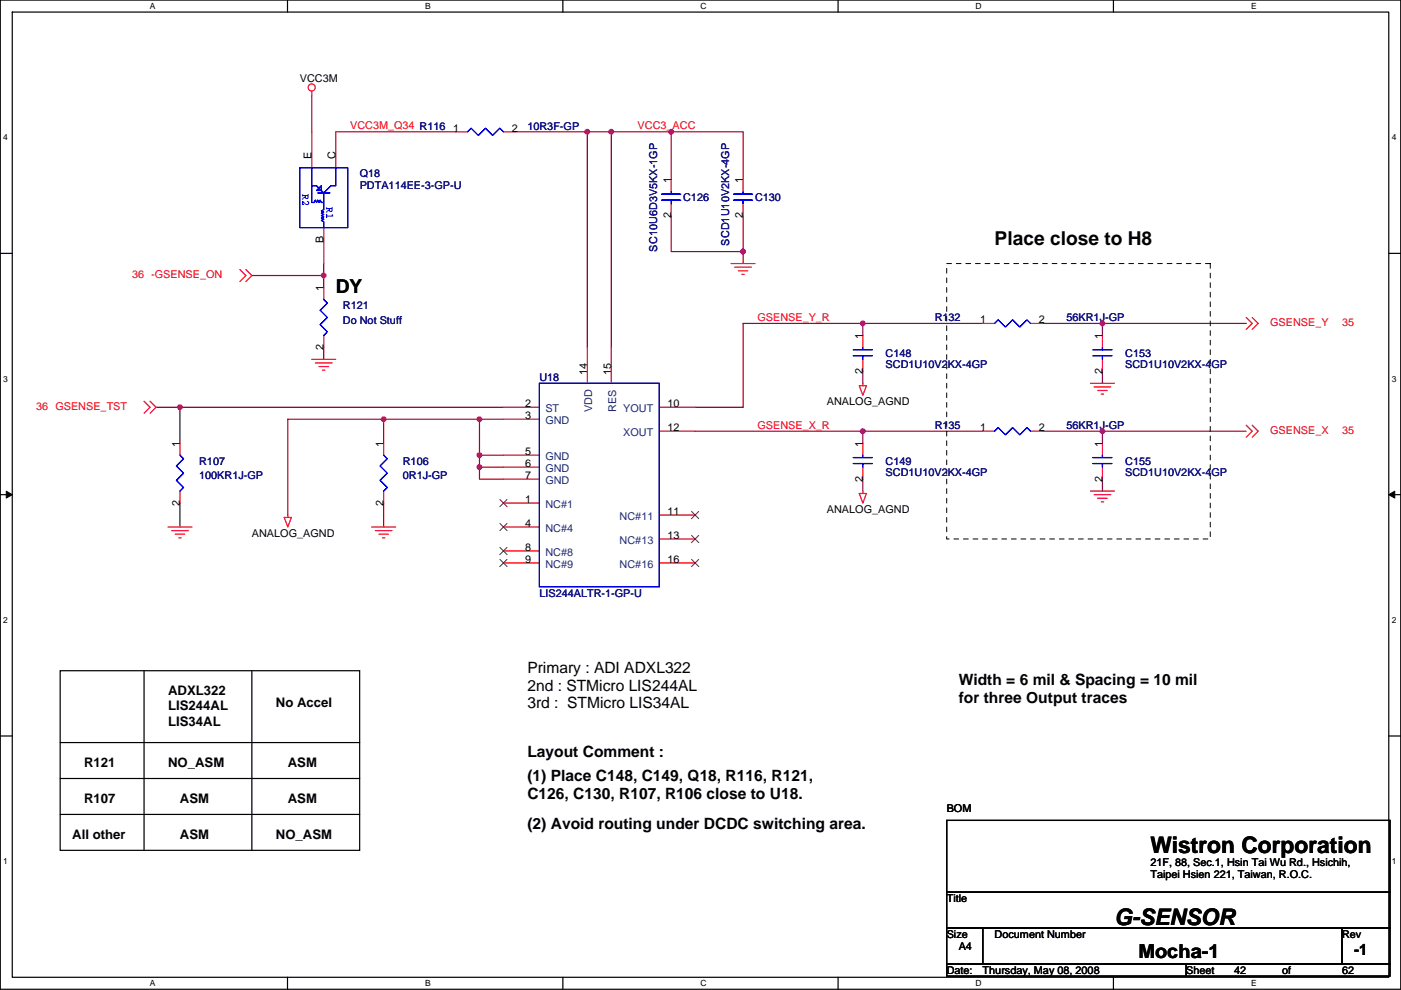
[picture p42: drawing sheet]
<svg xmlns="http://www.w3.org/2000/svg" width="297mm" height="210mm" viewBox="0 0 297 210" stroke-linecap="round" stroke-linejoin="round" font-family="sans-serif">
<defs><g id="words">
<g font-size="4.8">
<text x="243.9" y="181">Wistron Corporation</text>
<text x="236.3" y="196.2">G-SENSOR</text>
</g>
<g font-size="4.1">
<text x="210.9" y="52">Place close to H8</text>
<text x="71.2" y="62.2">DY</text>
<text x="241.4" y="203.2">Mocha-1</text>
</g>
<g font-size="3.3">
<text x="111.8" y="142.7">Primary : ADI ADXL322</text>
<text x="111.8" y="146.5">2nd : STMicro LIS244AL</text>
<text x="203.3" y="145.3">Width = 6 mil &amp; Spacing = 10 mil</text>
<text x="203.3" y="149.2">for three Output traces</text>
<text x="111.8" y="150.3">3rd : STMicro LIS34AL</text>
<text x="111.8" y="160.6">Layout Comment :</text>
<text x="111.8" y="165.7">(1) Place C148, C149, Q18, R116, R121,</text>
<text x="111.8" y="169.5">C126, C130, R107, R106 close to U18.</text>
<text x="111.8" y="175.8">(2) Avoid routing under DCDC switching area.</text>
<text x="287.1" y="202.5">-1</text>
</g>
<g font-size="2.8">
<text x="35.6" y="147.4">ADXL322</text>
<text x="58.5" y="149.9">No Accel</text>
<text x="35.6" y="150.7">LIS244AL</text>
<text x="35.6" y="153.9">LIS34AL</text>
<text x="17.8" y="162.6">R121</text>
<text x="35.6" y="162.6">NO_ASM</text>
<text x="61" y="162.6">ASM</text>
<text x="17.8" y="170.2">R107</text>
<text x="38.2" y="170.2">ASM</text>
<text x="61" y="170.2">ASM</text>
<text x="15.3" y="177.9">All other</text>
<text x="38.2" y="177.9">ASM</text>
<text x="58.5" y="177.9">NO_ASM</text>
</g>
<g font-size="2.3">
<text x="63.6" y="17.3">VCC3M</text>
<text x="96.1" y="27.9">1</text>
<text x="108.5" y="27.9">2</text>
<text x="66.1" y="33.8" transform="rotate(-90 66.1 33.8)">E</text>
<text x="71.2" y="33.8" transform="rotate(-90 71.2 33.8)">C</text>
<text x="142.3" y="38.9" transform="rotate(-90 142.3 38.9)">1</text>
<text x="157.5" y="38.9" transform="rotate(-90 157.5 38.9)">1</text>
<text x="142.3" y="46.3" transform="rotate(-90 142.3 46.3)">2</text>
<text x="157.5" y="46.3" transform="rotate(-90 157.5 46.3)">2</text>
<text x="68.6" y="51.6" transform="rotate(-90 68.6 51.6)">B</text>
<text x="68.6" y="61.7" transform="rotate(-90 68.6 61.7)">1</text>
<text x="182.9" y="71.9" transform="rotate(-90 182.9 71.9)">1</text>
<text x="207.8" y="68.6">1</text>
<text x="220.3" y="68.6">2</text>
<text x="233.7" y="71.9" transform="rotate(-90 233.7 71.9)">1</text>
<text x="68.6" y="74.2" transform="rotate(-90 68.6 74.2)">2</text>
<text x="124.5" y="79.5" transform="rotate(-90 124.5 79.5)">14</text>
<text x="129.6" y="79.5" transform="rotate(-90 129.6 79.5)">15</text>
<text x="182.9" y="79.3" transform="rotate(-90 182.9 79.3)">2</text>
<text x="233.7" y="79.3" transform="rotate(-90 233.7 79.3)">2</text>
<text x="111.3" y="86.4">2</text>
<text x="111.3" y="88.9">3</text>
<text x="141.5" y="86.4">10</text>
<text x="175.3" y="85.9">ANALOG_AGND</text>
<text x="38.1" y="94.8" transform="rotate(-90 38.1 94.8)">1</text>
<text x="81.3" y="94.8" transform="rotate(-90 81.3 94.8)">1</text>
<text x="141.5" y="91.4">12</text>
<text x="182.9" y="94.8" transform="rotate(-90 182.9 94.8)">1</text>
<text x="207.8" y="91.4">1</text>
<text x="220.3" y="91.4">2</text>
<text x="233.7" y="94.8" transform="rotate(-90 233.7 94.8)">1</text>
<text x="111.3" y="101.6">7</text>
<text x="111.3" y="96.5">5</text>
<text x="111.3" y="99.1">6</text>
<text x="38.1" y="107.2" transform="rotate(-90 38.1 107.2)">2</text>
<text x="81.3" y="107.2" transform="rotate(-90 81.3 107.2)">2</text>
<text x="111.3" y="106.7">1</text>
<text x="182.9" y="102.2" transform="rotate(-90 182.9 102.2)">2</text>
<text x="233.7" y="102.2" transform="rotate(-90 233.7 102.2)">2</text>
<text x="53.4" y="113.8">ANALOG_AGND</text>
<text x="111.3" y="111.8">4</text>
<text x="141.5" y="109.2">11</text>
<text x="175.3" y="108.8">ANALOG_AGND</text>
<text x="111.3" y="116.8">8</text>
<text x="111.3" y="119.4">9</text>
<text x="141.5" y="114.3">13</text>
<text x="141.5" y="119.4">16</text>
<text x="200.7" y="172.3">BOM</text>
<text x="243.9" y="183.7">21F, 88, Sec.1, Hsin Tai Wu Rd., Hsichih,</text>
<text x="200.7" y="191.3">Title</text>
<text x="243.9" y="186.3">Taipei Hsien 221, Taiwan, R.O.C.</text>
<text x="200.7" y="198.9">Size</text>
<text x="203.3" y="201.5">A4</text>
<text x="210.9" y="198.9">Document Number</text>
<text x="284.5" y="198.9">Rev</text>
<text x="200.7" y="206.5">Date:</text>
<text x="208.3" y="206.5">Thursday, May 08, 2008</text>
<text x="251.5" y="206.5">Sheet</text>
<text x="261.7" y="206.5">42</text>
<text x="271.8" y="206.5">of</text>
<text x="284.5" y="206.5">62</text>
</g>
<g font-size="2.3" fill="#f00">
<text x="74.2" y="27.5">VCC3M_Q34 R116</text>
<text x="135.2" y="27.5">VCC3_ACC</text>
<text x="28" y="59">36 -GSENSE_ON</text>
<text x="160.6" y="68.1">GSENSE_Y_R</text>
<text x="269.3" y="69.1">GSENSE_Y</text>
<text x="284.5" y="69.1">35</text>
<text x="7.7" y="86.9">36 GSENSE_TST</text>
<text x="160.6" y="91">GSENSE_X_R</text>
<text x="269.3" y="92">GSENSE_X</text>
<text x="284.5" y="92">35</text>
</g>
<g font-size="2.3" fill="#000080">
<text x="111.8" y="27.5">10R3F-GP</text>
<text x="76.3" y="37.6">Q18</text>
<text x="76.3" y="40.2">PDTA114EE-3-GP-U</text>
<text x="144.8" y="42.7">C126</text>
<text x="160.1" y="42.7">C130</text>
<text x="139.3" y="53.4" transform="rotate(-90 139.3 53.4)">SC10U6D3V5KX-1GP</text>
<text x="154.6" y="52.1" transform="rotate(-90 154.6 52.1)">SCD1U10V2KX-4GP</text>
<text x="72.7" y="65.6">R121</text>
<text x="72.7" y="68.6">Do Not Stuff</text>
<text x="198.2" y="68.1">R132</text>
<text x="226.1" y="68.1">56KR1J-GP</text>
<text x="187.8" y="75.7">C148</text>
<text x="238.6" y="75.7">C153</text>
<text x="114.4" y="80.8">U18</text>
<text x="187.8" y="78">SCD1U10V2KX-4GP</text>
<text x="238.6" y="78">SCD1U10V2KX-4GP</text>
<text x="198.2" y="91">R135</text>
<text x="226.1" y="91">56KR1J-GP</text>
<text x="42.2" y="98.6">R107</text>
<text x="42.2" y="101.6">100KR1J-GP</text>
<text x="85.4" y="98.6">R106</text>
<text x="85.4" y="101.6">0R1J-GP</text>
<text x="187.8" y="98.6">C149</text>
<text x="187.8" y="100.9">SCD1U10V2KX-4GP</text>
<text x="238.6" y="98.6">C155</text>
<text x="238.6" y="100.9">SCD1U10V2KX-4GP</text>
<text x="114.4" y="126.5">LIS244ALTR-1-GP-U</text>
</g>
<g font-size="2.3" fill="#00f">
<text x="64.2" y="41.2" transform="rotate(90 64.2 41.2)">R2</text>
<text x="69.2" y="44" transform="rotate(90 69.2 44)">R1</text>
</g>
<g font-size="2.3" fill="#004080">
<text x="115.6" y="87.4">ST</text>
<text x="115.6" y="90">GND</text>
<text x="125.6" y="87.5" transform="rotate(-90 125.6 87.5)">VDD</text>
<text x="130.7" y="87.3" transform="rotate(-90 130.7 87.3)">RES</text>
<text x="132.1" y="87.4">YOUT</text>
<text x="132.1" y="92.5">XOUT</text>
<text x="115.6" y="97.6">GND</text>
<text x="115.6" y="100.1">GND</text>
<text x="115.6" y="102.7">GND</text>
<text x="115.6" y="107.7">NC#1</text>
<text x="115.6" y="112.8">NC#4</text>
<text x="131.4" y="110.3">NC#11</text>
<text x="115.6" y="117.9">NC#8</text>
<text x="131.4" y="115.4">NC#13</text>
<text x="115.6" y="120.4">NC#9</text>
<text x="131.4" y="120.4">NC#16</text>
</g>
<g font-size="1.8">
<text x="31.8" y="1.9">A</text>
<text x="90.1" y="1.9">B</text>
<text x="148.5" y="1.9">C</text>
<text x="206.9" y="1.9">D</text>
<text x="265.2" y="1.9">E</text>
<text x=".7" y="29.8">4</text>
<text x="295.1" y="29.8">4</text>
<text x=".7" y="81">3</text>
<text x="295.1" y="81">3</text>
<text x=".7" y="132.1">2</text>
<text x="295.1" y="132.1">2</text>
<text x=".7" y="183.3">1</text>
<text x="295.1" y="183.3">1</text>
<text x="31.8" y="209.2">A</text>
<text x="90.1" y="209.2">B</text>
<text x="148.5" y="209.2">C</text>
<text x="206.9" y="209.2">D</text>
<text x="265.2" y="209.2">E</text>
</g>
</g></defs>
<path d="M.1 0h296.9v209.8h-296.9zM2.6 2.6h291.8v204.7h-291.8z" fill="none" stroke="#000" stroke-width=".25"/>
<g fill="#fff">
<path d="M31.8 .3h1.2v2h-1.2z"/>
<path d="M31.8 207.5h1.2v2.1h-1.2z"/>
</g>
<path d="M61 0v2.6M61 207.3v2.5" fill="none" stroke="#000" stroke-width=".25"/>
<g fill="#fff">
<path d="M90.1 .3h1.2v2h-1.2z"/>
<path d="M90.1 207.5h1.2v2.1h-1.2z"/>
</g>
<path d="M119.3 0v2.6M119.3 207.3v2.5" fill="none" stroke="#000" stroke-width=".25"/>
<g fill="#fff">
<path d="M148.5 .3h1.3v2h-1.3z"/>
<path d="M148.5 207.5h1.3v2.1h-1.3z"/>
</g>
<path d="M177.7 0v2.6M177.7 207.3v2.5" fill="none" stroke="#000" stroke-width=".25"/>
<g fill="#fff">
<path d="M206.9 .3h1.2v2h-1.2z"/>
<path d="M206.9 207.5h1.2v2.1h-1.2z"/>
</g>
<path d="M236.1 0v2.6M236.1 207.3v2.5" fill="none" stroke="#000" stroke-width=".25"/>
<g fill="#fff">
<path d="M265.2 .3h1.2v2h-1.2z"/>
<path d="M265.2 207.5h1.2v2.1h-1.2z"/>
<path d="M.7 28.2h1v2h-1z"/>
<path d="M295.1 28.2h1v2h-1z"/>
<path d="M.7 79.3h1v2.1h-1z"/>
<path d="M295.1 79.3h1v2.1h-1z"/>
</g>
<path d="M.1 53.7h2.5M294.4 53.7h2.6" fill="none" stroke="#000" stroke-width=".25"/>
<g fill="#fff">
<path d="M.7 130.5h1v2h-1z"/>
<path d="M295.1 130.5h1v2h-1z"/>
</g>
<path d="M.1 104.9h2.5M294.4 104.9h2.6" fill="none" stroke="#000" stroke-width=".25"/>
<path d="M1.3 104.2l1.3 .7-1.3 .7zM294.4 104.9l1.3-.7v1.4z" fill="#000" stroke="#000" stroke-width=".21"/>
<g fill="#fff">
<path d="M.7 181.7h1v2h-1z"/>
<path d="M295.1 181.7h1v2h-1z"/>
</g>
<g fill="none" stroke="#000" stroke-width=".25">
<path d="M.1 156.1h2.5M12.8 157.5h63.5M12.8 142.3h63.5v38.1h-63.5zM30.5 142.3v38.1M53.4 142.3v38.1M294.4 156.1h2.6M12.8 165.1h63.5M12.8 172.7h63.5M200.7 174h94v15.3h-94zM200.7 189.3h94v7.6h-94zM200.7 196.9h7.6v7.6h-7.6zM208.3 196.9h76.2v7.6h-76.2z"/>
<path d="M284.5 196.9h10.2v7.6h-10.2zM200.7 204.5h50.8v2.5h-50.8zM251.5 204.5h43.2v2.5h-43.2z"/>
</g>
<g fill="none" stroke="#800040" stroke-width=".25">
<path d="M66.1 20.3v7.7M71.2 28h25.4M109.3 28h15.2M124.5 28h5.1M124.5 28v45.7M129.6 28v45.7M129.6 28h12.7M142.3 28v10.1M142.3 28h15.2v10.1M53.4 58.4h15.2M68.6 55.9v5.1M142.3 45.7v7.7h15.2"/>
<path d="M157.5 53.4v2.5M157.5 45.7v7.7M68.6 73.7v2.5M182.9 78.8v2.5M182.9 68.6h-25.4v17.8h-10.1M182.9 68.6h25.4M182.9 68.6v2.5M221 68.6h12.7M233.7 68.6v2.5M233.7 78.8v2.5M233.7 68.6h30.5M33.1 86.4h5.1v7.6"/>
<path d="M38.2 86.4h68.5M81.3 88.9v5.1M101.7 96.5h5M101.7 88.9v7.6M101.7 88.9h-40.7v20.3M101.7 96.5v2.6M101.7 88.9h5M101.7 99.1h5M101.7 99.1v2.5h5M147.4 91.5h35.5M182.9 91.5h25.4M182.9 91.5v2.5"/>
<path d="M221 91.5h12.7M233.7 91.5v2.5M233.7 91.5h30.5M38.2 106.7v5.1M81.3 106.7v5.1M182.9 101.6v2.6M233.7 101.6v2.6"/>
</g>
<g fill="#f0f" stroke="#f0f" stroke-width=".25">
<circle cx="182.9" cy="91.4" r=".5"/>
<circle cx="182.9" cy="68.6" r=".5"/>
<circle cx="233.7" cy="91.4" r=".5"/>
<circle cx="233.7" cy="68.6" r=".5"/>
<circle cx="81.3" cy="88.9" r=".5"/>
<circle cx="101.6" cy="88.9" r=".5"/>
<circle cx="101.6" cy="99.1" r=".5"/>
<circle cx="68.6" cy="58.4" r=".5"/>
<circle cx="142.3" cy="27.9" r=".5"/>
<circle cx="157.5" cy="53.3" r=".5"/>
<circle cx="129.6" cy="27.9" r=".5"/>
<circle cx="124.5" cy="27.9" r=".5"/>
<circle cx="38.1" cy="86.4" r=".5"/>
<circle cx="101.6" cy="96.5" r=".5"/>
</g>
<g fill="none" stroke="#f00" stroke-width=".25">
<path d="M66.1 19.3v1M66.1 28v7.6M71.2 28v7.6M96.6 28h2.5M106.7 28h2.6M142.3 38.1v2.6M157.5 38.1v2.6M50.9 57.2l1.2 1.2-1.2 1.3M52.1 57.2l1.3 1.2-1.3 1.3M68.6 48.3v7.6M142.3 43.2v2.5M155 55.9h5.1"/>
<path d="M155.8 56.7h3.5M156.5 57.4h2.1M157.3 58.2h.5M157.5 43.2v2.5M66.1 76.2h5.1M66.9 77h3.5M67.6 77.7h2.1M68.4 78.5h.5M68.6 61v2.5M68.6 71.1v2.6M124.5 73.7v7.6M129.6 73.7v7.6"/>
<path d="M182.9 71.1v2.6M182.9 76.2v2.6M208.3 68.6h2.6M218.5 68.6h2.5M233.7 71.1v2.6M233.7 76.2v2.6M264.2 67.3l1.3 1.3-1.3 1.3M265.5 67.3l1.3 1.3-1.3 1.3M30.5 85.1l1.3 1.3-1.3 1.3M31.8 85.1l1.3 1.3-1.3 1.3M38.2 94v2.5M81.3 94v2.5"/>
<path d="M106.7 86.4h7.7M106.7 88.9h7.7M106.7 96.5h7.7M106.7 99.1h7.7M139.8 91.5h7.6M139.8 86.4h7.6M182.2 81.8h1.5l-.8 2zM182.9 94v2.5M182.9 99.1v2.5M182.9 81.3v.5M208.3 91.5h2.6M218.5 91.5h2.5"/>
<path d="M231.2 81.3h5.1M232 82.1h3.5M232.7 82.8h2.1M233.5 83.6h.5M233.7 94v2.5M233.7 99.1v2.5M264.2 90.2l1.3 1.3-1.3 1.2M265.5 90.2l1.3 1.3-1.3 1.2M35.6 111.8h5.1M36.4 112.5h3.5M37.1 113.3h2.1M37.9 114.1h.5"/>
<path d="M38.2 104.2v2.5M60.3 109.7h1.5l-.8 2.1zM61 109.2v.5M78.8 111.8h5.1M79.6 112.5h3.5M80.3 113.3h2.1M81.1 114.1h.5M81.3 104.2v2.5M106.7 119.4h7.7M106.7 111.8h7.7M106.7 116.9h7.7M106.7 101.6h7.7"/>
<path d="M106.7 106.7h7.7M139.8 114.3h7.6M139.8 109.2h7.6M139.8 119.4h7.6M182.2 104.7h1.5l-.8 2zM182.9 104.2v.5M231.2 104.2h5.1M232 104.9h3.5M232.7 105.7h2.1M233.5 106.4h.5"/>
<circle cx="66.1" cy="18.5" r=".76"/>
</g>
<path d="M200.7 55.9h55.9v58.4h-55.9z" fill="none" stroke="#000" stroke-width=".21" stroke-dasharray="1 1 1 1 1 1 1 1"/>
<g fill="none" stroke="#00f" stroke-width=".25">
<path d="M63.6 35.6h10.1v12.7h-10.1zM66.1 35.6v3.8h1l1.5 1.5 1.6-1.5h1v-3.8M66.1 39.4v3.5h.5l.3-.5 .2 .5 .3-.5 .2 .5 .3-.5 .2 .5h.5M99.1 28l.8-.8 1.5 1.5 1.5-1.5 1.6 1.5 1.5-1.5 .7 .8M67.1 40.4l1-1v1zM67.4 40.9h2.5h-1.3v3.6l-.5 .2 .5 .3-.5 .2 .5 .3-.5 .2 .5 .3-.5 .2 .5 .3-.5 .3 .5 .2v1.3M140.3 42.4h4M140.3 41.2h4M142.3 40.7v.5M142.3 42.4v.8M155.5 42.4h4.1M155.5 41.2h4.1"/>
<path d="M157.5 40.7v.5M157.5 42.4v.8M68.6 63.5l.8 .8-1.5 1.5 1.5 1.5-1.5 1.6 1.5 1.5-.8 .7M180.9 74.2h4.1M180.9 75.5h4.1M182.9 73.7v.5M182.9 75.5v.7M210.9 68.6l.7-.8 1.6 1.6 1.5-1.6 1.5 1.6 1.5-1.6 .8 .8M231.7 74.2h4.1M231.7 75.5h4.1M233.7 73.7v.5M233.7 75.5v.7"/>
<path d="M38.2 96.5l.7 .8-1.5 1.5 1.5 1.6-1.5 1.5 1.5 1.5-.7 .8M81.3 96.5l.8 .8-1.5 1.5 1.5 1.6-1.5 1.5 1.5 1.5-.8 .8M114.4 81.3h25.4v43.2h-25.4zM180.9 97h4.1M180.9 98.3h4.1M182.9 96.5v.5M182.9 98.3v.8M210.9 91.5l.7-.8 1.6 1.5 1.5-1.5 1.5 1.5 1.5-1.5 .8 .8M231.7 97h4.1M231.7 98.3h4.1M233.7 96.5v.5M233.7 98.3v.8"/>
</g>
<g fill="none" stroke="#804000" stroke-width=".21">
<path d="M106 111l1.5 1.6M106 116.1l1.5 1.5M106 105.9l1.5 1.6M106 118.6l1.5 1.6M107.5 111l-1.5 1.6M107.5 116.1l-1.5 1.5M107.5 105.9l-1.5 1.6M107.5 118.6l-1.5 1.6M146.6 113.6l1.6 1.5M146.6 108.5l1.6 1.5M146.6 118.6l1.6 1.6M148.1 113.6l-1.5 1.5"/>
<path d="M148.1 108.5l-1.5 1.5M148.1 118.6l-1.5 1.6"/>
</g>
<use href="#words"/>
</svg>
